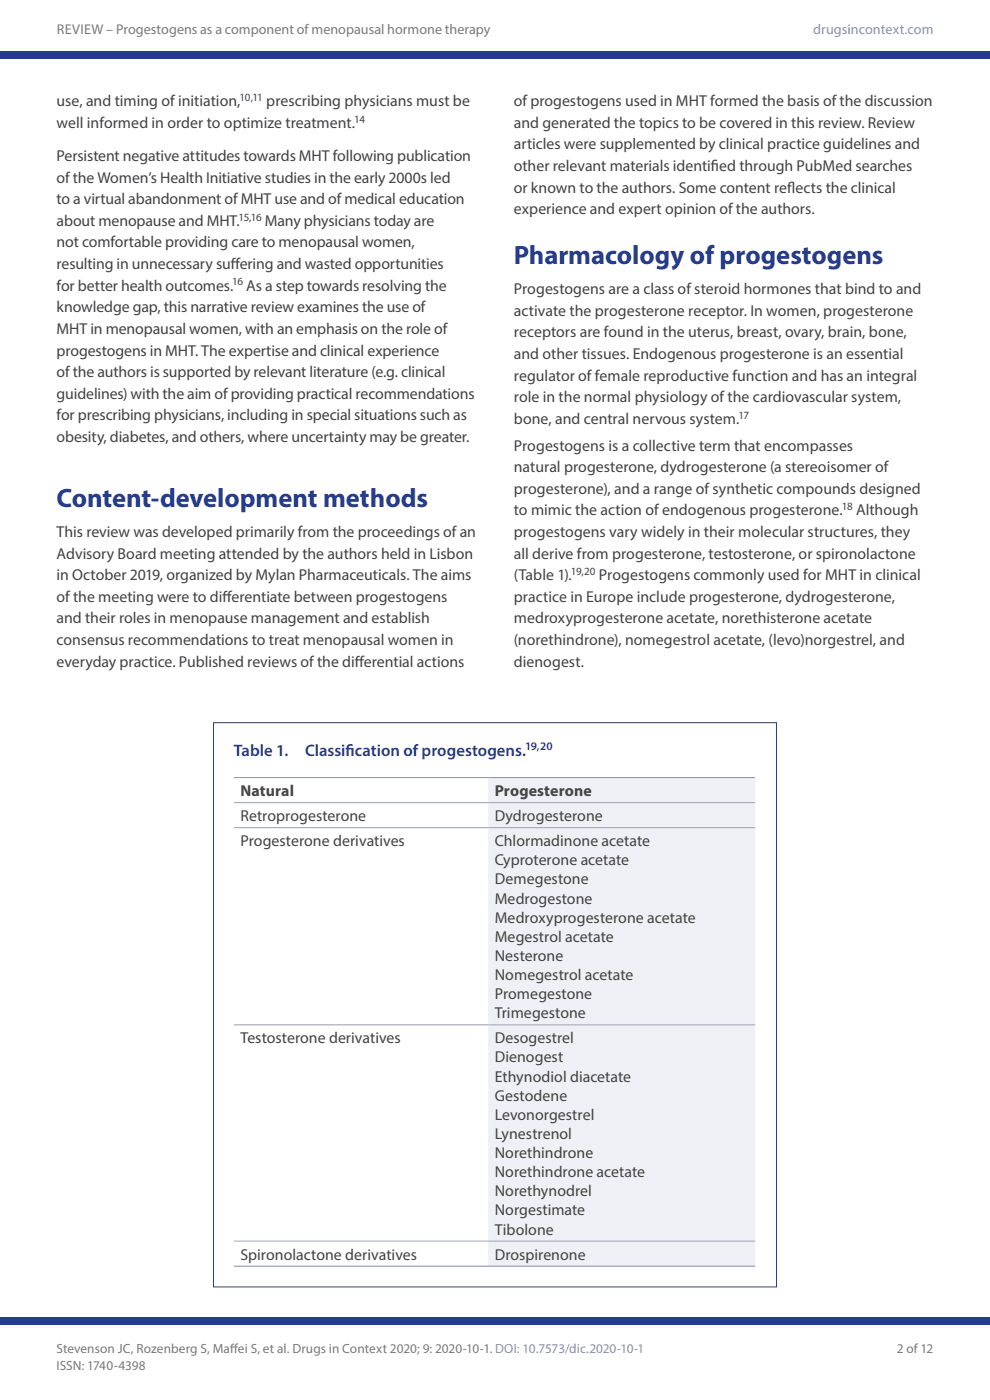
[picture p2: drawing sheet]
<svg xmlns="http://www.w3.org/2000/svg" width="210mm" height="297mm" viewBox="0 0 210 297" stroke-linecap="round" stroke-linejoin="round" font-family="sans-serif">
<defs><g id="words">
<g font-size="5.6" fill="#243d91">
<text x="109" y="56">Pharmacology of progestogens</text>
<text x="12" y="107.5">Content-development methods</text>
</g>
<g font-size="3.5" fill="#243d91">
<text x="49.6" y="160.3">Table 1.</text>
<text x="64.7" y="160.3">Classif</text>
<text x="73.3" y="160.3">ication of progestogens.</text>
</g>
<g font-size="3.4" fill="#424142">
<text x="12" y="22.5">use, and timing of initiation,</text>
<text x="56.5" y="22.5">prescribing physicians must be</text>
<text x="109" y="22.5">of progestogens used in MHT formed the basis of the discussion</text>
<text x="12" y="27.1">well informed in order to optimize treatment.</text>
<text x="109" y="27.1">and generated the topics to be covered in this review. Review</text>
<text x="12" y="34.2">Persistent negative attitudes towards MHT following publication</text>
<text x="109" y="31.7">articles were supplemented by clinical practice guidelines and</text>
<text x="12" y="38.7">of the Women’s Health Initiative studies in the early 2000s led</text>
<text x="109" y="36.3">other relevant materials identif</text>
<text x="109" y="40.9">or known to the authors. Some content ref</text>
<text x="150.8" y="36.3">ied through PubMed searches</text>
<text x="167" y="40.9">lects the clinical</text>
<text x="12" y="43.3">to a virtual abandonment of MHT use and of medical education</text>
<text x="12" y="47.9">about menopause and MHT.</text>
<text x="56.2" y="47.9">Many physicians today are</text>
<text x="109" y="45.4">experience and expert opinion of the authors.</text>
<text x="12" y="52.5">not comfortable providing care to menopausal women,</text>
<text x="12" y="57.1">resulting in unnecessary suf</text>
<text x="48.9" y="57.1">fering and wasted opportunities</text>
<text x="12" y="61.7">for better health outcomes.</text>
<text x="52.2" y="61.7">As a step towards resolving the</text>
<text x="109" y="62.4">Progestogens are a class of steroid hormones that bind to and</text>
<text x="12" y="66.3">knowledge gap, this narrative review examines the use of</text>
<text x="12" y="70.8">MHT in menopausal women, with an emphasis on the role of</text>
<text x="109" y="67">activate the progesterone receptor. In women, progesterone</text>
<text x="109" y="71.6">receptors are found in the uterus, breast, ovary, brain, bone,</text>
<text x="12" y="75.4">progestogens in MHT. The expertise and clinical experience</text>
<text x="109" y="76.2">and other tissues. Endogenous progesterone is an essential</text>
<text x="12" y="80">of the authors is supported by relevant literature (e.g. clinical</text>
<text x="109" y="80.8">regulator of female reproductive function and has an integral</text>
<text x="12" y="84.6">guidelines) with the aim of providing practical recommendations</text>
<text x="12" y="89.2">for prescribing physicians, including in special situations such as</text>
<text x="109" y="85.3">role in the normal physiology of the cardiovascular system,</text>
<text x="109" y="89.9">bone, and central nervous system.</text>
<text x="12" y="93.8">obesity, diabetes, and others, where uncertainty may be greater.</text>
<text x="109" y="95.6">Progestogens is a collective term that encompasses</text>
<text x="109" y="100.2">natural progesterone, dydrogesterone (a stereoisomer of</text>
<text x="109" y="104.7">progesterone), and a range of synthetic compounds designed</text>
<text x="12" y="113.9">This review was developed primarily from the proceedings of an</text>
<text x="109" y="109.3">to mimic the action of endogenous progesterone.</text>
<text x="109" y="113.9">progestogens vary widely in their molecular structures, they</text>
<text x="181.6" y="109.3">Although</text>
<text x="12" y="118.5">Advisory Board meeting attended by the authors held in Lisbon</text>
<text x="109" y="118.5">all derive from progesterone, testosterone, or spironolactone</text>
<text x="12" y="123.1">in October 2019, organized by Mylan Pharmaceuticals. The aims</text>
<text x="109" y="123.1">(Table 1).</text>
<text x="127.1" y="123.1">Progestogens commonly used for MHT in clinical</text>
<text x="12" y="127.7">of the meeting were to dif</text>
<text x="47.2" y="127.7">ferentiate between progestogens</text>
<text x="109" y="127.7">practice in Europe include progesterone, dydrogesterone,</text>
<text x="12" y="132.3">and their roles in menopause management and establish</text>
<text x="12" y="136.8">consensus recommendations to treat menopausal women in</text>
<text x="109" y="132.3">medroxyprogesterone acetate, norethisterone acetate</text>
<text x="109" y="136.8">(norethindrone), nomegestrol acetate, (levo)norgestrel, and</text>
<text x="12" y="141.4">everyday practice. Published reviews of the dif</text>
<text x="75.2" y="141.4">ferential actions</text>
<text x="109" y="141.4">dienogest.</text>
<text x="51" y="168.9">Natural</text>
<text x="105" y="168.9">Progesterone</text>
<text x="51" y="174.2">Retroprogesterone</text>
<text x="51" y="179.5">Progesterone derivatives</text>
<text x="105" y="174.2">Dydrogesterone</text>
<text x="105" y="179.5">Chlormadinone acetate</text>
<text x="105" y="183.6">Cyproterone acetate</text>
<text x="105" y="187.6">Demegestone</text>
<text x="105" y="191.7">Medrogestone</text>
<text x="105" y="195.7">Medroxyprogesterone acetate</text>
<text x="105" y="199.8">Megestrol acetate</text>
<text x="105" y="203.8">Nesterone</text>
<text x="105" y="207.9">Nomegestrol acetate</text>
<text x="105" y="212">Promegestone</text>
<text x="51" y="221.3">Testosterone derivatives</text>
<text x="105" y="216">Trimegestone</text>
<text x="105" y="221.3">Desogestrel</text>
<text x="105" y="225.4">Dienogest</text>
<text x="105" y="229.4">Ethynodiol diacetate</text>
<text x="105" y="233.5">Gestodene</text>
<text x="105" y="237.6">Levonorgestrel</text>
<text x="105" y="241.6">Lynestrenol</text>
<text x="105" y="245.7">Norethindrone</text>
<text x="105" y="249.7">Norethindrone acetate</text>
<text x="105" y="253.8">Norethynodrel</text>
<text x="105" y="257.8">Norgestimate</text>
<text x="105" y="261.9">Tibolone</text>
<text x="51" y="267.2">Spironolactone derivatives</text>
<text x="105" y="267.2">Drospirenone</text>
</g>
<text font-size="3" fill="#7c7878" x="12" y="7.2">REVIEW – Progestogens as a component of menopausal hormone therapy</text>
<text font-size="3" fill="#7f85c1" x="172.5" y="7.2">drugsincontext.com</text>
<g font-size="2.8" fill="#7c7878">
<text x="12" y="287.1">Stevenson JC, Rozenberg S, Maf</text>
<text x="48.8" y="287.1">fei S, et al. Drugs in Context 2020; 9: 2020-10-1. DOI: 10.7573/dic.2020-10-1</text>
<text x="190.2" y="287.1">2 of 12</text>
<text x="12" y="290.6">ISSN: 1740-4398</text>
</g>
<text font-size="2.5" fill="#243d91" x="111.4" y="159.1">19,20</text>
<g font-size="2.3" fill="#424142">
<text x="50.8" y="21.4">10,11</text>
<text x="75.1" y="26">14</text>
<text x="50.6" y="46.8">15,16</text>
<text x="49.3" y="60.6">16</text>
<text x="156.7" y="88.8">17</text>
<text x="178.5" y="108.2">18</text>
<text x="121.1" y="122">19,20</text>
</g>
</g></defs>
<g fill="#243d91">
<path d="M-.1 279.5h210.2v1.5h-210.2z"/>
<path d="M-.1 11h210.2v1.5h-210.2z"/>
</g>
<path d="M103.6 165h56.6v5.3h-56.6zM103.6 170.3h56.6v5.3h-56.6zM103.6 175.6h56.6v41.8h-56.6zM103.6 217.4h56.6v45.9h-56.6zM103.6 263.3h56.6v5.3h-56.6z" fill="#efeff6"/>
<path d="M49.6 175.6h110.6M49.6 170.3h110.6M49.6 217.4h110.6M49.6 263.3h110.6" fill="none" stroke="#9a9ac7" stroke-width=".21"/>
<path d="M49.6 165h110.6M49.6 268.6h110.6" fill="none" stroke="#8587bc" stroke-width=".21"/>
<path d="M45.3 153.3h119.4v119.7h-119.4z" fill="none" stroke="#243d91" stroke-width=".21"/>
<use href="#words"/>
</svg>
